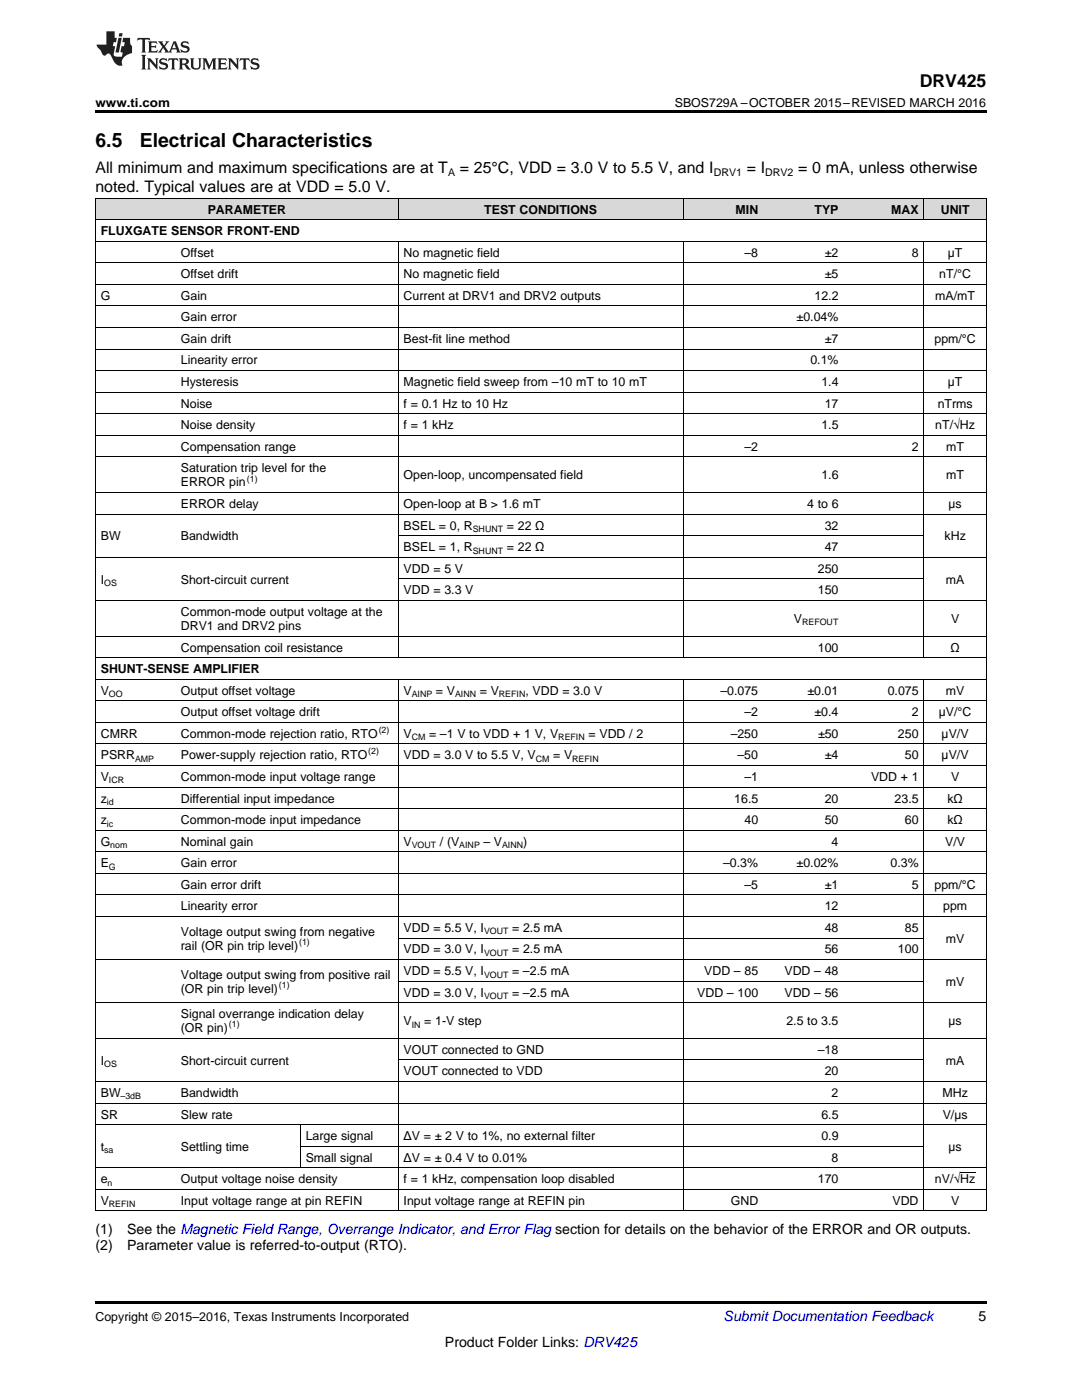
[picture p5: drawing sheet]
<svg xmlns="http://www.w3.org/2000/svg" width="216mm" height="279mm" viewBox="0 0 216 279" stroke-linecap="round" stroke-linejoin="round" font-family="sans-serif">
<defs><g id="words">
<g font-size="3.9">
<text x="19" y="29.3">6.5</text>
<text x="27.9" y="29.3">Electrical Characteristics</text>
</g>
<text font-size="3.5" x="183.5" y="17.3">DRV425</text>
<g font-size="3.2">
<text x="19" y="34.4">All minimum and maximum specifications are at T</text>
<text x="91.8" y="34.4">= 25°C, VDD = 3.0 V to 5.5 V, and I</text>
<text x="149" y="34.4">= I</text>
<text x="159.3" y="34.4">= 0 mA, unless otherwise</text>
<text x="19" y="38.3">noted. Typical values are at VDD = 5.0 V.</text>
</g>
<g font-size="2.8">
<text x="19" y="246.3">(1)</text>
<text x="19" y="249.5">(2)</text>
<text x="25.4" y="246.3">See the Magnetic Field Range, Overrange Indicator, and Error Flag section for details on the behavior of the ERROR and OR outputs.</text>
<text x="25.4" y="249.5">Parameter value is referred-to-output (RTO).</text>
<text x="195.3" y="263.6">5</text>
<text x="88.8" y="268.9">Product Folder Links: DRV425</text>
</g>
<text font-size="2.8" fill="#0000c8" x="144.4" y="263.6">Submit Documentation Feedback</text>
<g font-size="2.5">
<text x="19" y="21.4">www.ti.com</text>
<text x="134.7" y="21.4">SBOS729A –OCTOBER 2015–REVISED MARCH 2016</text>
<text x="20.1" y="46.9">FLUXGATE SENSOR FRONT-END</text>
<text x="41.5" y="42.6">PARAMETER</text>
<text x="96.6" y="42.6">TEST CONDITIONS</text>
<text x="146.8" y="42.6">MIN</text>
<text x="162.5" y="42.6">TYP</text>
<text x="177.8" y="42.6">MAX</text>
<text x="187.7" y="42.6">UNIT</text>
<text x="36.1" y="51.2">Offset</text>
<text x="80.5" y="51.2">No magnetic field</text>
<text x="148.6" y="51.2">–8</text>
<text x="164.6" y="51.2">±2</text>
<text x="181.9" y="51.2">8</text>
<text x="189.1" y="51.2">µT</text>
<text x="20.1" y="59.8">G</text>
<text x="36.1" y="55.5">Offset drift</text>
<text x="36.1" y="59.8">Gain</text>
<text x="80.5" y="55.5">No magnetic field</text>
<text x="80.5" y="59.8">Current at DRV1 and DRV2 outputs</text>
<text x="162.5" y="59.8">12.2</text>
<text x="164.6" y="55.5">±5</text>
<text x="186.6" y="59.8">mA/mT</text>
<text x="187.4" y="55.5">nT/°C</text>
<text x="36.1" y="64.1">Gain error</text>
<text x="159" y="64.1">±0.04%</text>
<text x="36.1" y="68.4">Gain drift</text>
<text x="80.5" y="68.4">Best-fit line method</text>
<text x="164.6" y="68.4">±7</text>
<text x="186.5" y="68.4">ppm/°C</text>
<text x="36.1" y="72.7">Linearity error</text>
<text x="36.1" y="77">Hysteresis</text>
<text x="80.5" y="77">Magnetic field sweep from –10 mT to 10 mT</text>
<text x="161.7" y="72.7">0.1%</text>
<text x="163.9" y="77">1.4</text>
<text x="189.1" y="77">µT</text>
<text x="36.1" y="81.4">Noise</text>
<text x="80.5" y="81.4">f = 0.1 Hz to 10 Hz</text>
<text x="164.6" y="81.4">17</text>
<text x="187.1" y="81.4">nTrms</text>
<text x="36.1" y="85.7">Noise density</text>
<text x="36.1" y="90">Compensation range</text>
<text x="80.5" y="85.7">f = 1 kHz</text>
<text x="148.6" y="90">–2</text>
<text x="163.9" y="85.7">1.5</text>
<text x="181.9" y="90">2</text>
<text x="186.6" y="85.7">nT/√Hz</text>
<text x="188.8" y="90">mT</text>
<text x="36.1" y="94.3">Saturation trip level for the</text>
<text x="80.5" y="95.7">Open-loop, uncompensated field</text>
<text x="163.9" y="95.7">1.6</text>
<text x="188.8" y="95.7">mT</text>
<text x="36.1" y="97.1">ERROR pin</text>
<text x="36.1" y="101.4">ERROR delay</text>
<text x="80.5" y="101.4">Open-loop at B &gt; 1.6 mT</text>
<text x="161" y="101.4">4 to 6</text>
<text x="189.3" y="101.4">µs</text>
<text x="20.1" y="107.8">BW</text>
<text x="36.1" y="107.8">Bandwidth</text>
<text x="80.5" y="105.7">BSEL = 0, R</text>
<text x="101.1" y="105.7">= 22 Ω</text>
<text x="164.6" y="105.7">32</text>
<text x="188.5" y="107.8">kHz</text>
<text x="80.5" y="110">BSEL = 1, R</text>
<text x="101.1" y="110">= 22 Ω</text>
<text x="164.6" y="110">47</text>
<text x="20.1" y="116.5">I</text>
<text x="36.1" y="116.5">Short-circuit current</text>
<text x="80.5" y="114.3">VDD = 5 V</text>
<text x="80.5" y="118.6">VDD = 3.3 V</text>
<text x="163.2" y="114.3">250</text>
<text x="163.2" y="118.6">150</text>
<text x="188.7" y="116.5">mA</text>
<text x="36.1" y="122.9">Common-mode output voltage at the</text>
<text x="36.1" y="125.7">DRV1 and DRV2 pins</text>
<text x="158.4" y="124.3">V</text>
<text x="189.8" y="124.3">V</text>
<text x="36.1" y="130">Compensation coil resistance</text>
<text x="163.2" y="130">100</text>
<text x="189.7" y="130">Ω</text>
<text x="20.1" y="134.3">SHUNT-SENSE AMPLIFIER</text>
<text x="20.1" y="138.6">V</text>
<text x="36.1" y="138.6">Output offset voltage</text>
<text x="36.1" y="142.9">Output offset voltage drift</text>
<text x="80.5" y="138.6">V</text>
<text x="87" y="138.6">= V</text>
<text x="95.7" y="138.6">= V</text>
<text x="104.8" y="138.6">, VDD = 3.0 V</text>
<text x="143.8" y="138.6">–0.075</text>
<text x="148.6" y="142.9">–2</text>
<text x="161.1" y="138.6">±0.01</text>
<text x="162.5" y="142.9">±0.4</text>
<text x="177.1" y="138.6">0.075</text>
<text x="181.9" y="142.9">2</text>
<text x="187.3" y="142.9">µV/°C</text>
<text x="188.7" y="138.6">mV</text>
<text x="20.1" y="147.2">CMRR</text>
<text x="36.1" y="147.2">Common-mode rejection ratio, RTO</text>
<text x="80.5" y="147.2">V</text>
<text x="85.6" y="147.2">= –1 V to VDD + 1 V, V</text>
<text x="117.4" y="147.2">= VDD / 2</text>
<text x="145.8" y="147.2">–250</text>
<text x="163.2" y="147.2">±50</text>
<text x="179.2" y="147.2">250</text>
<text x="187.9" y="147.2">µV/V</text>
<text x="20.1" y="151.6">PSRR</text>
<text x="20.1" y="155.9">V</text>
<text x="36.1" y="151.6">Power-supply rejection ratio, RTO</text>
<text x="36.1" y="155.9">Common-mode input voltage range</text>
<text x="80.5" y="151.6">VDD = 3.0 V to 5.5 V, V</text>
<text x="110.4" y="151.6">= V</text>
<text x="147.2" y="151.6">–50</text>
<text x="148.6" y="155.9">–1</text>
<text x="164.6" y="151.6">±4</text>
<text x="173.8" y="155.9">VDD + 1</text>
<text x="180.6" y="151.6">50</text>
<text x="187.9" y="151.6">µV/V</text>
<text x="189.8" y="155.9">V</text>
<text x="20.1" y="160.2">z</text>
<text x="36.1" y="160.2">Differential input impedance</text>
<text x="146.5" y="160.2">16.5</text>
<text x="164.6" y="160.2">20</text>
<text x="178.5" y="160.2">23.5</text>
<text x="189.1" y="160.2">kΩ</text>
<text x="20.1" y="164.5">z</text>
<text x="36.1" y="164.5">Common-mode input impedance</text>
<text x="148.6" y="164.5">40</text>
<text x="164.6" y="164.5">50</text>
<text x="180.6" y="164.5">60</text>
<text x="189.1" y="164.5">kΩ</text>
<text x="20.1" y="168.8">G</text>
<text x="20.1" y="173.1">E</text>
<text x="36.1" y="168.8">Nominal gain</text>
<text x="36.1" y="173.1">Gain error</text>
<text x="80.5" y="168.8">V</text>
<text x="87.8" y="168.8">/ (V</text>
<text x="96.5" y="168.8">– V</text>
<text x="104.4" y="168.8">)</text>
<text x="144.3" y="173.1">–0.3%</text>
<text x="159" y="173.1">±0.02%</text>
<text x="165.9" y="168.8">4</text>
<text x="177.7" y="173.1">0.3%</text>
<text x="188.6" y="168.8">V/V</text>
<text x="36.1" y="177.4">Gain error drift</text>
<text x="148.6" y="177.4">–5</text>
<text x="164.6" y="177.4">±1</text>
<text x="181.9" y="177.4">5</text>
<text x="186.5" y="177.4">ppm/°C</text>
<text x="36.1" y="181.7">Linearity error</text>
<text x="80.5" y="186">VDD = 5.5 V, I</text>
<text x="102.2" y="186">= 2.5 mA</text>
<text x="164.6" y="181.7">12</text>
<text x="164.6" y="186">48</text>
<text x="180.6" y="186">85</text>
<text x="188.2" y="181.7">ppm</text>
<text x="36.1" y="186.7">Voltage output swing from negative</text>
<text x="36.1" y="189.5">rail (OR pin trip level)</text>
<text x="80.5" y="190.3">VDD = 3.0 V, I</text>
<text x="102.2" y="190.3">= 2.5 mA</text>
<text x="164.6" y="190.3">56</text>
<text x="179.2" y="190.3">100</text>
<text x="188.7" y="188.1">mV</text>
<text x="36.1" y="195.3">Voltage output swing from positive rail</text>
<text x="80.5" y="194.6">VDD = 5.5 V, I</text>
<text x="102.2" y="194.6">= –2.5 mA</text>
<text x="140.5" y="194.6">VDD – 85</text>
<text x="156.5" y="194.6">VDD – 48</text>
<text x="188.7" y="196.7">mV</text>
<text x="36.1" y="198.2">(OR pin trip level)</text>
<text x="36.1" y="203.2">Signal overrange indication delay</text>
<text x="80.5" y="198.9">VDD = 3.0 V, I</text>
<text x="102.2" y="198.9">= –2.5 mA</text>
<text x="139.1" y="198.9">VDD – 100</text>
<text x="156.5" y="198.9">VDD – 56</text>
<text x="36.1" y="206">(OR pin)</text>
<text x="80.5" y="204.6">V</text>
<text x="84.7" y="204.6">= 1-V step</text>
<text x="156.9" y="204.6">2.5 to 3.5</text>
<text x="189.3" y="204.6">µs</text>
<text x="20.1" y="212.5">I</text>
<text x="36.1" y="212.5">Short-circuit current</text>
<text x="80.5" y="210.3">VOUT connected to GND</text>
<text x="80.5" y="214.6">VOUT connected to VDD</text>
<text x="163.2" y="210.3">–18</text>
<text x="164.6" y="214.6">20</text>
<text x="188.7" y="212.5">mA</text>
<text x="20.1" y="218.9">BW</text>
<text x="36.1" y="218.9">Bandwidth</text>
<text x="165.9" y="218.9">2</text>
<text x="188.1" y="218.9">MHz</text>
<text x="20.1" y="223.2">SR</text>
<text x="36.1" y="223.2">Slew rate</text>
<text x="61" y="227.5">Large signal</text>
<text x="80.5" y="227.5">ΔV = ± 2 V to 1%, no external filter</text>
<text x="163.9" y="223.2">6.5</text>
<text x="163.9" y="227.5">0.9</text>
<text x="188.1" y="223.2">V/µs</text>
<text x="20.1" y="229.7">t</text>
<text x="36.1" y="229.7">Settling time</text>
<text x="61" y="231.8">Small signal</text>
<text x="80.5" y="231.8">ΔV = ± 0.4 V to 0.01%</text>
<text x="165.9" y="231.8">8</text>
<text x="189.3" y="229.7">µs</text>
<text x="20.1" y="236.1">e</text>
<text x="36.1" y="236.1">Output voltage noise density</text>
<text x="80.5" y="236.1">f = 1 kHz, compensation loop disabled</text>
<text x="163.2" y="236.1">170</text>
<text x="186.5" y="236.1">nV/√Hz</text>
<text x="20.1" y="240.5">V</text>
<text x="36.1" y="240.5">Input voltage range at pin REFIN</text>
<text x="80.5" y="240.5">Input voltage range at REFIN pin</text>
<text x="145.8" y="240.5">GND</text>
<text x="178.1" y="240.5">VDD</text>
<text x="189.8" y="240.5">V</text>
<text x="19" y="263.6">Copyright © 2015–2016, Texas Instruments Incorporated</text>
</g>
<g font-size="2.1">
<text x="89.4" y="35.1">A</text>
<text x="142.4" y="35.1">DRV1</text>
<text x="152.7" y="35.1">DRV2</text>
</g>
<g font-size="1.8">
<text x="49.2" y="96.1">(1)</text>
<text x="94.3" y="106.2">SHUNT</text>
<text x="94.3" y="110.5">SHUNT</text>
<text x="20.8" y="116.9">OS</text>
<text x="160.1" y="124.8">REFOUT</text>
<text x="21.7" y="139.1">OO</text>
<text x="82.2" y="139.1">AINP</text>
<text x="90.8" y="139.1">AINN</text>
<text x="99.6" y="139.1">REFIN</text>
<text x="75.6" y="146.3">(2)</text>
<text x="82.2" y="147.7">CM</text>
<text x="111.4" y="147.7">REFIN</text>
<text x="27" y="152">AMP</text>
<text x="73.5" y="150.6">(2)</text>
<text x="106.9" y="152">CM</text>
<text x="114.2" y="152">REFIN</text>
<text x="21.3" y="160.7">id</text>
<text x="21.7" y="156.4">ICR</text>
<text x="21.3" y="165">ic</text>
<text x="21.7" y="173.6">G</text>
<text x="22" y="169.3">nom</text>
<text x="82.2" y="169.3">VOUT</text>
<text x="91.7" y="169.3">AINP</text>
<text x="100.2" y="169.3">AINN</text>
<text x="59.7" y="188.6">(1)</text>
<text x="96.6" y="186.5">VOUT</text>
<text x="96.6" y="190.8">VOUT</text>
<text x="55.7" y="197.2">(1)</text>
<text x="96.6" y="195.1">VOUT</text>
<text x="96.6" y="199.4">VOUT</text>
<text x="45.7" y="205">(1)</text>
<text x="82.2" y="205.1">IN</text>
<text x="20.8" y="213">OS</text>
<text x="24.1" y="219.4">–3dB</text>
<text x="20.8" y="230.2">sa</text>
<text x="21.4" y="236.6">n</text>
<text x="21.7" y="240.9">REFIN</text>
</g>
</g></defs>
<g fill="#d8d8d8">
<path d="M19 39.6h16v4.3h-16z"/>
<path d="M35 39.6h24.9v4.3h-24.9z"/>
<path d="M59.9 39.6h19.6v4.3h-19.6z"/>
<path d="M79.5 39.6h56.9v4.3h-56.9z"/>
<path d="M136.4 39.6h16v4.3h-16z"/>
<path d="M152.4 39.6h16v4.3h-16z"/>
<path d="M168.4 39.6h16v4.3h-16z"/>
<path d="M184.4 39.6h12.4v4.3h-12.4z"/>
</g>
<path d="M19 22h177.8v.5h-177.8zM19 259.7h177.8v.5h-177.8z" fill="#000"/>
<g fill="none" stroke="#000" stroke-width=".2">
<path d="M19 39.5h177.8M19.1 39.5v202.2M79.4 39.5v4.4M136.3 39.5v4.4M184.3 39.5v4.4M196.8 39.5v202.2M19 56.7h177.8M19 52.4h177.8M19 48.1h177.8M19 43.8h177.8M79.4 48.2v83.1M136.3 48.2v83.1"/>
<path d="M184.3 48.2v83.1M19 78.3h177.8M19 74h177.8M19 69.7h177.8M19 65.4h177.8M19 61h177.8M19 98.3h177.8M19 91.2h177.8M19 86.9h177.8M19 82.6h177.8M19 119.8h177.8M19 111.2h177.8"/>
<path d="M19 102.6h177.8M79.5 115.5h104.9M79.5 106.9h104.9M19 139.9h177.8M19 135.6h177.8M19 131.3h177.8M19 126.9h177.8M79.4 135.6v106.1M136.3 135.6v106.1M184.3 135.6v106.1M19 157.1h177.8M19 152.8h177.8"/>
<path d="M19 148.5h177.8M19 144.2h177.8M19 178.6h177.8M19 174.3h177.8M19 170h177.8M19 165.7h177.8M19 161.4h177.8M19 191.5h177.8M19 182.9h177.8M79.5 195.8h104.9M79.5 187.2h104.9M19 215.8h177.8"/>
<path d="M19 207.2h177.8M19 200.1h177.8M79.5 211.5h104.9M19 237.4h177.8M19 233.1h177.8M19 224.5h177.8M19 220.2h177.8M59.9 224.5v8.6M59.9 228.8h124.5M19 241.7h177.8"/>
</g>
<g fill="#231f20">
<path d="M27.5 7.6l-.1 .5 .4-.2h.6v.1v2.1l-.2 .4h1l-.3-.4v-2.1l.1-.1h.5l.5 .2-.2-.5zM29.5 8.3l.2 .3v1.5l-.2 .4h1.8l.2-.6a1.04 1.04 0 0 1-1.3 .2v-.7h.6l.3 .2v-.6l-.3 .2h-.6v-.6l.8-.1 .4 .3-.2-.5zM31.5 8.3l.9 1.1-.9 1.1h.8l-.2-.2 .5-.7 .4 .7-.2 .2h1.5l-.1-.2 .1-.4h.9l.1 .4-.2 .2h1l-.3-.3-.7-1.9h-.5l-.9 2-.8-1 .9-1h-.8l.1 .3-.3 .5-.4-.6 .2-.2zM34.7 8.6l.4 1h-.7zM36.3 8.4a.63 .63 0 0 0-.2 .7 .63 .63 0 0 0 .6 .4l.6 .2 .1 .2a.75 .75 0 0 1-.7 .4 .75 .75 0 0 1-.6-.5l.1 .7 .1-.1a1.11 1.11 0 0 0 1.5-.6 1.13 1.13 0 0 0-1.2-.8l-.1-.4a1.04 1.04 0 0 1 1.2 .2l-.2-.5-.1 .1-.5-.2zM28.2 10.9l.2 .4v2.2l-.2 .4h1l-.3-.4v-2.2l.3-.4zM29.3 11.6l.3 .4v1.5l-.3 .4h.8l-.2-.4v-1.3l1.5 1.7v-1.9l.2-.4h-.7l.2 .4v.9l-1.1-1.3zM32 11.8a.62 .62 0 0 0-.2 .7 .62 .62 0 0 0 .6 .4l.6 .1 .1 .3a.76 .76 0 0 1-.7 .3 .76 .76 0 0 1-.6-.4l.1 .7 .1-.1a1.11 1.11 0 0 0 1.5-.6 1.13 1.13 0 0 0-1.2-.8l-.1-.4a1.04 1.04 0 0 1 1.2 .2l-.2-.6-.1 .1-.5-.1zM33.7 11.6l-.2 .6a.61 .61 0 0 1 .8-.3v1.6l-.2 .4h.9l-.2-.4v-1.6a.63 .63 0 0 1 .8 .3l-.2-.6zM35.6 11.6l.3 .4v1.5l-.3 .4h1l-.2-.2v-.8l.5 .2a.76 .76 0 0 0 1.2 .7l-1-1a.58 .58 0 0 0 .6-.5 .58 .58 0 0 0-.5-.6zM36.4 11.9h.1a.45 .45 0 0 1 .5 .1 .45 .45 0 0 1 .1 .5l-.7 .2zM37.9 11.6l.2 .2a2.17 2.17 0 0 0 .3 1.9 .99 .99 0 0 0 1.6-.6v-1.1l.2-.4h-.7l.2 .2a1.92 1.92 0 0 1-.2 1.8 .6 .6 0 0 1-.9-.5v-1.1l.2-.4zM40.4 11.6l.2 .4v1.5l-.2 .4h.7l-.2-.4v-1.4l.8 1.8 .8-1.8v1.4l-.2 .4h.9l-.2-.4v-1.5l.2-.4h-.8l-.6 1.5-.6-1.5zM43.4 11.6l.2 .4v1.5l-.2 .4h1.8l.2-.6a1.04 1.04 0 0 1-1.3 .1v-.6h.5l.4 .2v-.6l-.4 .2h-.5v-.7h.8l.3 .3-.1-.6zM45.5 11.6l.2 .4v1.5l-.2 .4h.7l-.2-.4v-1.3l1.5 1.7v-1.9l.2-.4h-.7l.2 .4v.9l-1.1-1.3zM47.9 11.6l-.1 .6a.61 .61 0 0 1 .8-.3v1.6l-.3 .4h1l-.3-.4 .1-1.6a.63 .63 0 0 1 .7 .3l-.1-.6zM50.2 11.8a.62 .62 0 0 0-.2 .7 .62 .62 0 0 0 .6 .4l.6 .1 .2 .3a.76 .76 0 0 1-.8 .3 .76 .76 0 0 1-.6-.4l.1 .7 .2-.1a1.11 1.11 0 0 0 1.5-.6 1.13 1.13 0 0 0-1.3-.8l-.1-.4a1.04 1.04 0 0 1 1.2 .2l-.1-.6-.2 .1-.5-.1z"/>
<path d="M21.2 6.3v2.6h-1.9l.1 .4 .7 .9a.91 .91 0 0 0 1 .8 .56 .56 0 0 1 .5-.3 .56 .56 0 0 1 .5 .3l.4 .8a1.53 1.53 0 0 0 1.9 1.2 1.54 1.54 0 0 1 1-2.1l.9-.3v-1.4a1.52 1.52 0 0 1-.3-1.6h-1.4l-.2 .8h.5l-.2 .8h-.4l-.2 1v.2l.4 .1-.2 .8a1.93 1.93 0 0 1-1.6-.3l.3-1.8h-.5l.2-.8h.4l.2-.8h-.4v-1.3zM23.6 7.6l-.6 2.9h.7l.6-2.9zM23.8 6.6l-.1 .7h.6l.2-.7z"/>
</g>
<path d="M191.6 234h3" fill="none" stroke="#000" stroke-width=".2"/>
<use href="#words"/>
</svg>
